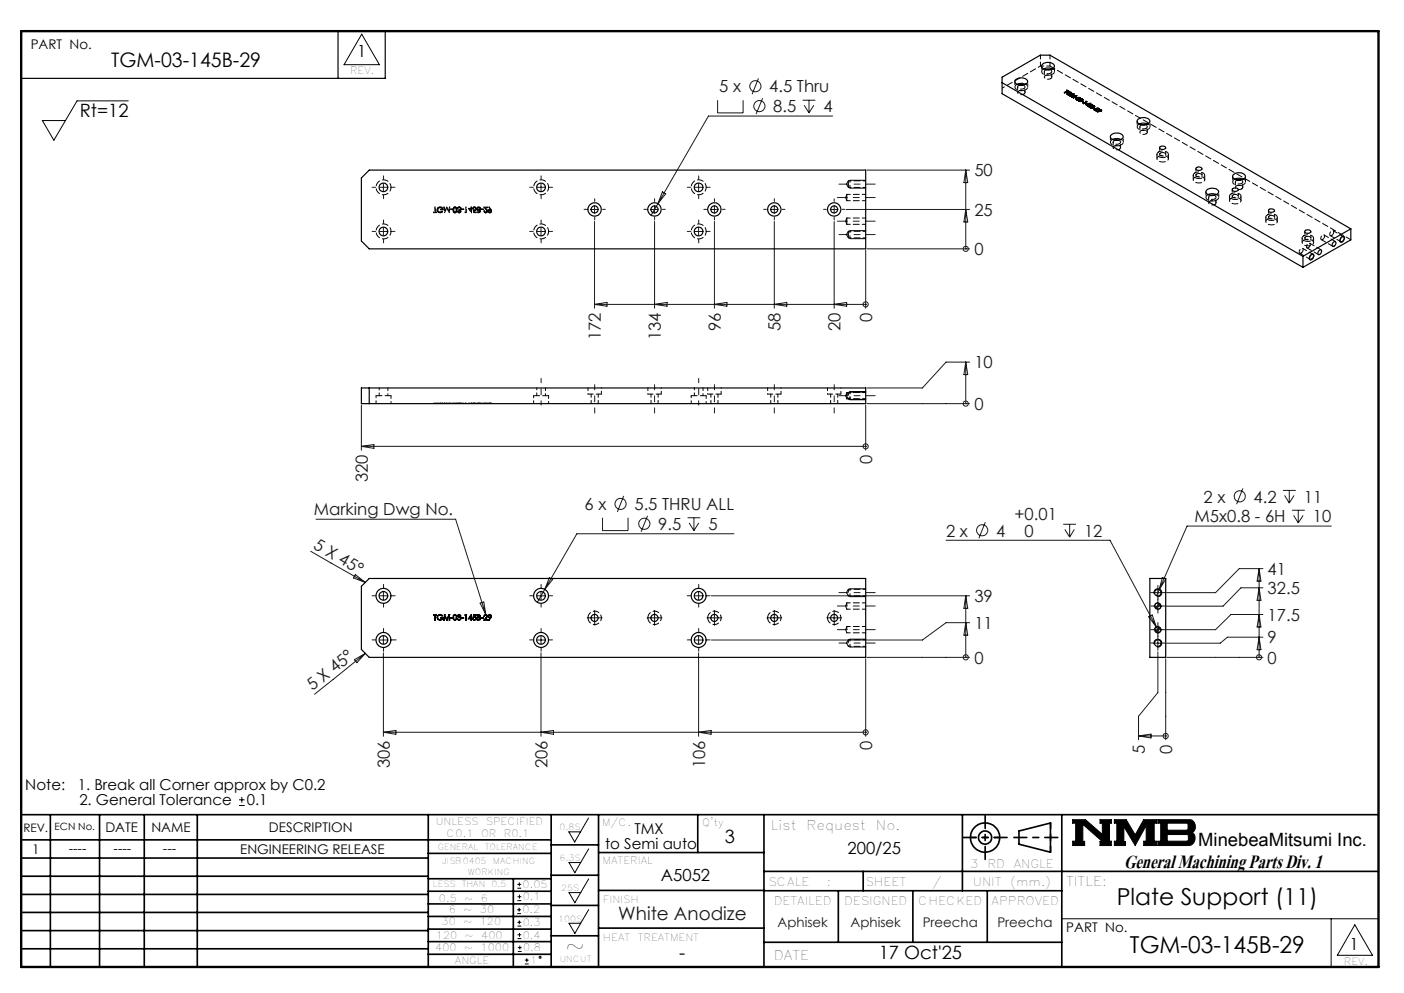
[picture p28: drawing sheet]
<svg xmlns="http://www.w3.org/2000/svg" width="297mm" height="210mm" viewBox="0 0 297 210" stroke-linecap="round" stroke-linejoin="round" font-family="sans-serif">
<defs><g id="words">
<text font-size="6.2" x="237.8" y="183.6">General Machining Parts Div. 1</text>
<g font-size="4.9">
<text x="236.2" y="191.4">Plate Support (11)</text>
<text x="119.6" y="201.8">~</text>
<text x="239" y="201.5">TGM-03-145B-29</text>
</g>
<text font-size="4.2" x="23.5" y="14.3">TGM-03-145B-29</text>
<g font-size="3.9">
<text x="16.9" y="24.6">Rt=12</text>
<text x="153.3" y="178.4">3</text>
<text x="253.5" y="178.9">MinebeaMitsumi Inc.</text>
<text x="143.7" y="202.9">-</text>
<text x="185.9" y="202.9">17 Oct'25</text>
</g>
<text font-size="3.9" fill="#191924" x="130.8" y="194.6">White Anodize</text>
<g font-size="3.5">
<text x="75.6" y="12.1">1</text>
<text x="179.3" y="180.5">200/25</text>
<text x="139.8" y="186.3">A5052</text>
<text x="285.5" y="200.9">1</text>
</g>
<g font-size="3.5" fill="#191924">
<text x="152.2" y="19.6">5 x</text>
<text x="162.7" y="19.6">4.5 Thru</text>
<text x="163.6" y="23.8">8.5</text>
<text x="174.2" y="23.8">4</text>
<text x="206.1" y="37.3">50</text>
<text x="206.1" y="45.6">25</text>
<text x="206.1" y="53.9">0</text>
<text x="152.5" y="70" transform="rotate(-90 152.5 70)">96</text>
<text x="165.1" y="70" transform="rotate(-90 165.1 70)">58</text>
<text x="177.8" y="70" transform="rotate(-90 177.8 70)">20</text>
<text x="184.5" y="68.1" transform="rotate(-90 184.5 68.1)">0</text>
<text x="127.1" y="72" transform="rotate(-90 127.1 72)">172</text>
<text x="139.8" y="72" transform="rotate(-90 139.8 72)">134</text>
<text x="206.1" y="77.9">10</text>
<text x="206.1" y="86.7">0</text>
<text x="184.5" y="98.1" transform="rotate(-90 184.5 98.1)">0</text>
<text x="77.8" y="102" transform="rotate(-90 77.8 102)">320</text>
<text x="123.6" y="107.9">6 x</text>
<text x="134.2" y="107.9">5.5 THRU ALL</text>
<text x="254.6" y="106.3">2 x</text>
<text x="265.2" y="106.3">4.2</text>
<text x="275.8" y="106.3">11</text>
<text x="66.4" y="109">Marking Dwg No.</text>
<text x="139.2" y="112.1">9.5</text>
<text x="149.9" y="112.1">5</text>
<text x="200.1" y="113.5">2 x</text>
<text x="210.7" y="113.5">4</text>
<text x="214.6" y="109.9">+0.01</text>
<text x="216.7" y="113.5">0</text>
<text x="229.3" y="113.5">12</text>
<text x="252.7" y="110.5">M5x0.8 - 6H</text>
<text x="277.7" y="110.5">10</text>
<text x="66.1" y="115.9" transform="rotate(30 66.1 115.9)">5 X 45°</text>
<text x="268.1" y="125.6">32.5</text>
<text x="268.1" y="121.6">41</text>
<text x="206.1" y="127.3">39</text>
<text x="268.1" y="131.3">17.5</text>
<text x="206.1" y="133">11</text>
<text x="268.1" y="136.1">9</text>
<text x="206.1" y="140.3">0</text>
<text x="268.1" y="140.3">0</text>
<text x="66.1" y="146.2" transform="rotate(-39 66.1 146.2)">5 X 45°</text>
<text x="184.5" y="158.6" transform="rotate(-90 184.5 158.6)">0</text>
<text x="242.2" y="159.4" transform="rotate(-90 242.2 159.4)">5</text>
<text x="247.9" y="159.4" transform="rotate(-90 247.9 159.4)">0</text>
<text x="82.5" y="162.5" transform="rotate(-90 82.5 162.5)">306</text>
<text x="115.8" y="162.5" transform="rotate(-90 115.8 162.5)">206</text>
<text x="149.1" y="162.5" transform="rotate(-90 149.1 162.5)">106</text>
</g>
<g font-size="3.2">
<text x="5.4" y="167.2">Note:</text>
<text x="16.4" y="167.2">1. Break all Corner approx by C0.2</text>
<text x="16.8" y="170.3">2. General Tolerance</text>
<text x="52.2" y="170.3">0.1</text>
<text x="128" y="179.5">to Semi auto</text>
<text x="134.2" y="176.3">TMX</text>
</g>
<g font-size="2.8">
<text x="6.5" y="10.4">PART No.</text>
<text x="22.3" y="175.9">DATE</text>
<text x="32" y="175.9">NAME</text>
<text x="56.9" y="175.9">DESCRIPTION</text>
<text x="163.1" y="175.4">List</text>
<text x="170.6" y="175.4">Request</text>
<text x="185.3" y="175.4">No.</text>
<text x="6.8" y="180.6">1</text>
<text x="14.5" y="180.3">----</text>
<text x="24" y="180.3">----</text>
<text x="34.5" y="180.3">---</text>
<text x="50.8" y="180.7">ENGINEERING RELEASE</text>
<text x="225.5" y="187.3">TITLE:</text>
<text x="225.6" y="197.2">PART No.</text>
<text x="163.7" y="203">DATE</text>
</g>
<g font-size="2.8" fill="#191924">
<text x="164.5" y="196.1">Aphisek</text>
<text x="179.9" y="196.1">Aphisek</text>
<text x="195.2" y="196.1">Preecha</text>
<text x="211" y="196.1">Preecha</text>
</g>
<g font-size="2.5">
<text x="4.9" y="175.9">REV.</text>
<text x="205.2" y="183.6">3</text>
<text x="208.9" y="183.6">RD</text>
<text x="214.4" y="183.6">ANGLE</text>
<text x="162.5" y="187.3">SCALE</text>
<text x="163.7" y="191.5">DETAILED</text>
<text x="174.9" y="187.3">:</text>
<text x="178.6" y="191.5">DESIGNED</text>
<text x="183.1" y="187.3">SHEET</text>
<text x="194.2" y="191.5">CHECKED</text>
<text x="197.2" y="187.3">/</text>
<text x="205.8" y="187.3">UNIT</text>
<text x="209.8" y="191.5">APPROVED</text>
<text x="213.7" y="187.3">(mm.)</text>
</g>
<g font-size="2.1">
<text x="74.1" y="15.7">REV.</text>
<text x="11.6" y="175.6">ECN No.</text>
<text x="92.2" y="174.5">UNLESS</text>
<text x="94.5" y="177.1">C0.1</text>
<text x="101.8" y="177.1">OR</text>
<text x="102.8" y="174.5">SPECIFIED</text>
<text x="106.6" y="177.1">R0.1</text>
<text x="127.3" y="174.7">M/C.</text>
<text x="148.6" y="174.8">Q'ty</text>
<text x="127.5" y="182.8">MATERIAL</text>
<text x="92.8" y="190.8">0.5</text>
<text x="98.2" y="190.8">~</text>
<text x="101.7" y="190.8">6</text>
<text x="110.6" y="187.8">0.05</text>
<text x="110.6" y="190.4">0.1</text>
<text x="127.6" y="190.9">FINISH</text>
<text x="93.4" y="195.7">30</text>
<text x="94.9" y="193">6</text>
<text x="98" y="195.7">~</text>
<text x="98" y="193">~</text>
<text x="101.5" y="195.7">120</text>
<text x="101.5" y="193">30</text>
<text x="110.5" y="193.2">0.2</text>
<text x="110.6" y="195.9">0.3</text>
<text x="92.1" y="201.1">400</text>
<text x="92.2" y="198.6">120</text>
<text x="96.2" y="203.9">ANGLE</text>
<text x="98.2" y="201.1">~</text>
<text x="98.3" y="198.6">~</text>
<text x="101.7" y="201.1">1000</text>
<text x="101.8" y="198.6">400</text>
<text x="110.6" y="198.5">0.4</text>
<text x="110.7" y="201.2">0.8</text>
<text x="112.1" y="203.9">1</text>
<text x="127.6" y="199">HEAT</text>
<text x="134.9" y="199">TREATMENT</text>
<text x="284.3" y="204.1">REV.</text>
</g>
<g font-size="1.8">
<text x="92.6" y="179.7">GENERAL</text>
<text x="102.5" y="179.7">TOLERANCE</text>
<text x="118.4" y="175.6">0.8S</text>
<text x="93.5" y="182.6">JISB0405</text>
<text x="99" y="185">WORKING</text>
<text x="104.3" y="182.6">MACHING</text>
<text x="118.4" y="182.1">6.3S</text>
<text x="91.6" y="187.6">LESS</text>
<text x="97.7" y="187.6">THAN</text>
<text x="104" y="187.6">0.5</text>
<text x="118.7" y="188.4">25S</text>
<text x="118.1" y="194.9">100S</text>
<text x="118.4" y="203.4">UNCUT</text>
</g>
</g></defs>
<g fill="none" stroke="#000" stroke-width=".21">
<path d="M76.5 7.2l3.8 6.5h-7.5zM27.1 21.3h-10.8l-4.9 8.4-2.4-4.2h4.9M179.8 39.8h3.3M179.8 38.1h3.3M179.8 50.5h3.3M179.8 48.8h3.3M277.3 53.9a.39 .39 0 0 1 .6-.1 .39 .39 0 0 1 0 .6l-.4 .4a.36 .36 0 0 1-.5 .1 .36 .36 0 0 1 0-.5zM283.8 50.1a.39 .39 0 0 1 .6-.1 .39 .39 0 0 1-.1 .7l-.1 .2a.44 .44 0 0 1-.6 .4 .44 .44 0 0 1-.1-.8zM179.8 84.5h3.3M179.8 82.9h3.3M179.8 136.8h3.3M179.8 135.2h3.3"/>
<path d="M179.8 126.2h3.3M179.8 124.5h3.3M244.1 136.2a.82 .82 0 0 1 .7-1 .82 .82 0 0 1 .9 .8 .82 .82 0 0 1-1 .8M244.1 125.5a.83 .83 0 0 1 .8-1 .83 .83 0 0 1 .9 .9 .83 .83 0 0 1-1.1 .7M50.6 170.3h1.2M50.6 169.1h1.2M51.2 168.5v1.2M120.3 175.9h2.5l-1.2 2.2zM124.5 173l-1.7 2.9M124.5 179.5l-1.7 2.9M226.9 173.3h2.7l3.6 3.2v-2.4h-.5v-.8h2.4v.8h-.4v3.8h.4v.9h-2.4v-.9h.5l-4.1-3.6v3.6h.3v.9h-2.5v-.9h.6v-3.8h-.6zM235.7 173.3h2.5l1.9 3.3 1.8-3.3h2.8v.8h-.5v3.8h.5v.9h-2.8v-.9h.6v-3.3l-2.4 4.2-2.4-4v3.2h.4v.8h-2.4v-.9h.6v-3.8h-.6z"/>
<path d="M244.9 173.3h6.6a1.47 1.47 0 0 1 1.3 1.2 1.47 1.47 0 0 1-.7 1.6 1.48 1.48 0 0 1 .7 1.6 1.48 1.48 0 0 1-1.4 1.1h-6.5v-.9h.6v-3.8h-.6zM246.9 174.1h4.1l.3 .2v1l-.3 .3h-4.1zM246.9 176.5h4.2l.3 .3v.8l-.4 .3h-4.1zM109.4 193.2h.8M109.4 192.4h.8M109.4 187.8h.8M109.4 187h.8M109.5 198.5h.8M109.5 197.7h.8M109.5 195.9h.8M109.5 195h.8M109.5 190.5h.8"/>
<path d="M109.5 189.6h.8M109.8 192v.8M109.9 194.7v.8M109.9 186.6v.8M109.9 189.2v.8M109.9 197.3v.8M110 200v.8M120.4 182.4h2.4l-1.2 2.2zM120.4 188.8h2.4l-1.2 2.1zM120.4 195.3h2.4l-1.2 2.1zM124.5 185.9l-1.7 2.9M124.5 192.4l-1.7 2.9"/>
<path d="M224.6 194.3h67M281.6 194.3v10.2M286.6 195.6l3.7 6.4h-7.4zM109.5 201.2h.8M109.5 200.4h.8M111 203.9h.8M111 203.1h.8M111.4 202.7v.8"/>
<circle cx="114.3" cy="202.5" r=".2"/>
</g>
<g fill="none" stroke="#000" stroke-width=".35">
<path d="M4.5 172.3h287.1M4.5 177.6h112.1M10.7 172.3v32.2M21.1 172.3v32.2M30.5 172.3v32.2M41.7 172.3v32.2M90.6 172.3v32.2M116.6 172.3v32.2M116.6 178.7h10M126.6 172.3v32.2M147.6 172.3v8M161.6 172.3v32.2"/>
<path d="M203.6 172.3v16.1M215.5 175.7l6.7-1.6v6.1l-6.7-1.7zM224.6 172.3v32.2M4.5 185.3h86.1M4.5 181.5h86.1M4.5 189.2h86.1M4.5 193h86.1M4.5 196.8h86.1M90.6 199.1h26M90.6 193.8h26M90.6 188.5h26M90.6 191.2h26"/>
<path d="M90.6 180.5h26M90.6 185.8h26M90.6 196.5h26M108.6 185.8v18.5M116.6 185.1h10M116.6 191.5h10M116.6 197.9h10M126.6 196.3h35M126.6 188.3h35M126.6 180.3h35M161.6 184.3h130M161.6 199.3h63"/>
<path d="M161.6 188.4h63M177.3 188.4v10.9M182.6 184.3v4.1M193.1 188.4v10.9M208.8 188.4v10.9M4.5 200.7h86.1M90.6 201.8h26"/>
<circle cx="208.4" cy="177.1" r="3.1"/>
<circle cx="208.4" cy="177.1" r="1.4"/>
</g>
<path d="M4.5 6.6h287.1" fill="none" stroke="#000" stroke-width=".21" stroke-dasharray="6.3 1.3 1.3 1.3" stroke-dashoffset="1.9"/>
<path d="M71.5 6.6v10M81.5 6.6v10h-77" fill="none" stroke="#000" stroke-width=".25"/>
<path d="M205.3 177.1h6.2M222.2 174v6.2" fill="none" stroke="#000" stroke-width=".35" stroke-dasharray="15.2 1.3 1.3 1.3" stroke-dashoffset="14.1"/>
<path d="M203.8 177.1h9.2M208.4 172.5v9.2M214.5 177.1h9.3" fill="none" stroke="#000" stroke-width=".35" stroke-dasharray="15.2 1.3 1.3 1.3" stroke-dashoffset="12.5"/>
<path d="M4.5 6.6h287.1v197.9h-287.1z" fill="none" stroke="#000" stroke-width=".5"/>
<path d="M226.9 173.3v.8h.6v3.8h-.6v.9h2.5v-.9h-.3v-3.6l4.1 3.6h-.5v.9h2.4v-.9h-.4v-3.8h.4v-.8h-2.4v.8h.5v2.4l-3.6-3.2zM235.7 173.3v.8h.6v3.8h-.6v.9h2.4v-.8h-.4v-3.2l2.4 4 2.4-4.2v3.3h-.6v.9h2.8v-.9h-.5v-3.8h.5v-.8h-2.8l-1.8 3.3-1.9-3.3zM246.9 176.5h4.2l.3 .2v1l-.3 .2h-4.2zM244.9 173.3v.8h.6v3.8h-.6v.9h6.9l.7-.5 .3-.9-.1-.7-.6-.6a1.48 1.48 0 0 0 .7-1.6 1.48 1.48 0 0 0-1.3-1.2zM246.9 174.1h4.1l.3 .2v1.1l-.2 .2h-4.2z" fill-rule="evenodd" fill="#000"/>
<g fill="none" stroke="#191924" stroke-width=".21">
<path d="M160.4 16.6l-1.3 3.3M80.3 39.6h1.7M81.1 38.8v1.7M113.6 39.6h1.7M114.4 38.8v1.7M146.9 39.6h1.7M147.8 38.8v1.7M151.8 21.2v2.7h5.4v-2.7M161.3 20.8l-1.4 3.3M169.8 21.2h2.7M170.1 22.3l1 1.6M171.1 21.2v2.7"/>
<path d="M172.2 22.3l-1.1 1.6M176.1 24.5h-26.2l-10.7 18.6M183.4 36h21.7M204.3 36v16.6M204.3 36l.4 2.6h-.8zM80.3 49h1.7M81.1 48.1v1.7M113.6 49h1.7M114.4 48.1v1.7M125 44.3h1.6M125.8 46.8v18.4M125.8 43.5v1.6"/>
<path d="M137.6 44.3h1.7M138.5 46.8v18.4M138.5 43.5v1.6M139.2 43.1l-1.5 2.4M140.1 40.6l.7 .4-1.6 2.1zM146.9 49h1.7M147.8 48.1v1.7M150.3 44.3h1.6M151.1 46.8v18.4M151.1 43.5v1.6M162.9 44.3h1.7M163.8 46.8v18.4"/>
<path d="M163.8 43.5v1.6M175.6 44.3h1.7M176.5 46.8v18.4M176.5 43.5v1.6M179 44.3h26.1M183.1 52.9v12.3M183.4 52.6h21.7M204.3 52.6h.1M204.3 44.3l.4 2.6h-.8zM125.8 64.4h57.3M125.8 64.4l2.6-.4v.8zM138.5 64.4l2.6-.4v.8z"/>
<path d="M151.1 64.4l2.7-.4v.8zM163.8 64.4l2.6-.4v.8zM176.5 64.4l2.6-.4v.8zM183.1 64.4h.1M204.3 76.6v8.8M204.3 76.6l.4 2.6h-.8zM205.1 76.6h-5l-5 5.4h-11.7M76.4 85.7v9.5M76.4 94.4h106.7M76.4 94.4l2.7-.4v.8zM183.1 94.4h.1M183.1 85.7v9.5"/>
<path d="M183.4 85.4h21.7M204.3 85.4h.1M65.7 116.6l11.6 6.6M66.9 109.8h29.5l6.4 20.2M127.5 109.5v2.7h5.4v-2.7M131.9 104.9l-1.3 3.4M137 109.1l-1.4 3.4M145.5 109.5h2.6M145.8 110.6l1 1.6M146.8 109.5v2.7M147.8 110.6l-1 1.6M155.3 112.9h-33.3l-6.7 11.7"/>
<path d="M200.1 114.3h34.7l9.8 18.3M208.4 110.4l-1.3 3.4M224.9 110.9h2.7M225.2 112l1.1 1.6M226.3 110.9v2.7M227.3 112l-1 1.6M262.9 103.3l-1.3 3.3M271.4 103.7h2.7M271.7 104.8l1 1.6M272.7 103.7v2.7M273.3 107.9h2.7M273.6 109l1 1.6"/>
<path d="M273.8 104.8l-1.1 1.6M274.6 107.9v2.7M275.7 109l-1.1 1.6M281.6 111.3h-30.5l-5.9 13.4M75 139.5l2.3-1.3-1.8 2zM75.2 121.5l2.1 1.7-2.5-1zM77.3 138.2l-10.8 8.6M80.3 135.4h1.7M80.3 126h1.7M81.1 138.1v17.6M81.1 125.2v1.7M81.1 134.5v1.7"/>
<path d="M101.6 127.6l.7-.3 .5 2.7zM113.6 135.4h1.7M113.6 126h1.7M114.4 138.1v17.6M114.4 125.2v1.7M114.4 134.5v1.7M115.3 124.6l-1.6 2.8M116.2 122.2l.7 .3-1.6 2.1zM125 130.7h1.6M125.8 129.8v1.7M137.6 130.7h1.7M138.5 129.8v1.7"/>
<path d="M146.9 135.4h1.7M146.9 126h1.7M147.8 138.1v17.6M147.8 125.2v1.7M147.8 134.5v1.7M150.3 130.7h1.6M150.5 126h54.6M151.1 129.8v1.7M162.9 130.7h1.7M163.8 129.8v1.7M175.6 130.7h1.7M176.5 129.8v1.7"/>
<path d="M183.1 139.3v16.4M183.4 139h21.7M204.3 139h.1M204.3 126v13M204.3 131.7l.4 2.6h-.8zM204.3 126l.4 2.6h-.8zM205.1 131.7h-5l-5 3.7h-44.6M243 130.4l.7-.3 .9 2.5zM244.1 136h1.6M244.1 133.2h1.6M244.1 128.2h1.6M244.1 125.3h1.6"/>
<path d="M244.6 132.6l.7 1.2M244.9 137.9v8.6l-4.1 5v4.9M244.9 132.5h-.1a.61 .61 0 0 0-.5 .7M244.9 127.5h-.1a.61 .61 0 0 0-.5 .7M244.9 124.5v1.7M244.9 127.3v1.7M244.9 132.4v1.6M244.9 135.2v1.6M245.2 124.7l-.5 1.3M245.6 133.2v.1a.61 .61 0 0 1-.7 .5M245.6 128.2v.1a.61 .61 0 0 1-.7 .5M245.9 122.1l.7 .3-1.4 2.3z"/>
<path d="M246.6 139.3v17.1M246.9 139h20.3M266.3 139h.1M266.3 120.3v18.7M266.3 134.8l.4 2.6h-.8zM266.3 130l.4 2.6h-.8zM266.3 124.3l.4 2.7h-.8zM266.3 120.3l.4 2.6h-.8zM267.2 134.8h-7.6l-1.5 1.2h-11.3M267.2 130h-6.8l-3.3 3.2h-10.4M267.2 124.3h-4.7l-3.8 3.9h-12M267.2 120.3h-5.1l-5 5h-10.3"/>
<path d="M81.1 154.9h102M81.1 154.9l2.6-.4v.8zM114.4 154.9l2.7-.4v.8zM147.8 154.9l2.6-.4v.8zM183.1 154.9h.1M240.8 155.6h5.8M240.8 155.6l2.7-.4v.9zM246.6 155.6h.1"/>
<circle cx="159.8" cy="18.2" r="1.18"/>
<circle cx="160.7" cy="22.4" r="1.17"/>
<circle cx="204.3" cy="52.6" r=".55"/>
<circle cx="183.1" cy="64.4" r=".54"/>
<circle cx="183.1" cy="94.4" r=".54"/>
<circle cx="204.3" cy="85.4" r=".55"/>
<circle cx="131.3" cy="106.6" r="1.19"/>
<circle cx="136.3" cy="110.8" r="1.18"/>
<circle cx="207.8" cy="112.1" r="1.18"/>
<circle cx="262.3" cy="105" r="1.17"/>
<circle cx="204.3" cy="139" r=".55"/>
<circle cx="266.3" cy="139" r=".54"/>
<circle cx="183.1" cy="154.9" r=".54"/>
<circle cx="246.6" cy="155.6" r=".54"/>
</g>
<path d="M185.1 46.8h-8M185.1 41.8h-8M177.1 133.2h8M185.1 128.2h-8" fill="none" stroke="#191924" stroke-width=".21" stroke-dasharray="15.2 1.3 1.3 1.3" stroke-dashoffset="13.1"/>
<path d="M185.1 38.9h-7.6M177.5 49.6h7.6M185.1 83.7h-7.6M177.5 136h7.6M185.1 125.3h-7.6" fill="none" stroke="#191924" stroke-width=".21" stroke-dasharray="15.2 1.3 1.3 1.3" stroke-dashoffset="13.3"/>
<path d="M114.5 80v5.7M147.8 80v5.7" fill="none" stroke="#191924" stroke-width=".21" stroke-dasharray="15.2 1.3 1.3 1.3" stroke-dashoffset="14.3"/>
<path d="M125.8 81.3v6M138.5 81.3v6M151.1 87.3v-6M163.8 87.3v-6M176.5 81.3v6" fill="none" stroke="#191924" stroke-width=".21" stroke-dasharray="15.2 1.3 1.3 1.3" stroke-dashoffset="14.1"/>
<g fill="none" stroke="#191924" stroke-width=".21" stroke-dasharray="15.2 1.3 1.3 1.3">
<path d="M79.5 39.6h-.8M81.1 37.9v-.7M82.8 39.6h.8M112.8 39.6h-.7M114.5 37.9v-.7M116.1 39.6h.8M146.1 39.6h-.7M147.8 37.9v-.7M149.5 39.6h.7M79.5 48.9h-.8M81.1 41.3v.7M81.1 47.3v-.8"/>
<path d="M81.1 50.6v.8M82.8 48.9h.8M112.8 48.9h-.7M114.5 41.3v.7M114.5 47.3v-.8M114.5 50.6v.8M116.1 48.9h.8M124.1 44.3h-.5M125.8 42.6v-.6M125.8 45.9v.6M127.5 44.3h.6M136.8 44.3h-.6"/>
<path d="M138.5 42.6v-.6M138.5 45.9v.6M140.1 44.3h.6M146.1 48.9h-.7M147.8 41.3v.7M147.8 47.3v-.8M147.8 50.6v.8M149.5 44.3h-.6M149.5 48.9h.7M151.1 42.6v-.6M151.1 45.9v.6M152.8 44.3h.6"/>
<path d="M162.1 44.3h-.5M163.8 42.6v-.6M163.8 45.9v.6M165.5 44.3h.6M174.8 44.3h-.6M176.5 42.6v-.6M176.5 45.9v.6M178.1 44.3h.6M79.5 135.3h-.8M79.5 126h-.8M81.1 133.7v-.8M81.1 137v.7"/>
<path d="M81.1 124.3v-.7M81.1 127.7v.7M82.8 135.3h1M82.8 126h.8M112.8 135.3h-.7M112.8 126h-.7M114.5 133.7v-.8M114.5 137v.7M114.5 124.3v-.7M114.5 127.7v.7M116.1 135.3h.8M116.1 126h.8"/>
<path d="M125 130.7h-.8M125.8 129.8v-.7M125.8 131.5v.7M126.6 130.7h.8M137.6 130.7h-.7M138.5 129.8v-.7M138.5 131.5v.7M139.3 130.7h.8M146.1 135.3h-.7M146.1 126h-.7M147.8 133.7v-.8M147.8 137v.7"/>
<path d="M147.8 124.3v-.7M147.8 127.7v.7M149.5 135.3h.7M149.5 126h.7M150.3 130.7h-.7M151.1 129.8v-.7M151.1 131.5v.7M152 130.7h.7M163 130.7h-.8M163.8 129.8v-.7M163.8 131.5v.7M164.6 130.7h.8"/>
<path d="M175.6 130.7h-.7M176.5 129.8v-.7M176.5 131.5v.7M177.3 130.7h.8M244.1 136h-.7M244.1 125.3h-.7M244.1 128.2h-.7M244.1 133.2h-.7M244.9 135.2v-.7M244.9 136.8v.7M244.9 124.5v-.7M244.9 126.2v.7"/>
<path d="M244.9 127.3v-.6M244.9 129v.7M244.9 132.3v-.6M244.9 134v.7M245.8 136h.7M245.8 125.3h.7M245.8 128.2h.6M245.8 133.2h.6"/>
</g>
<path d="M179.8 38.1v1.7M179.8 48.8v1.6M179.8 82.8v1.7M179.8 135.2v1.6M179.8 124.5v1.7" fill="none" stroke="#000" stroke-width=".21" stroke-dasharray="1.3 .6" stroke-dashoffset=".8"/>
<path d="M244.3 133.2l.3 .6h.3v-.6zM244.9 132.5v.7h.7l-.2-.5zM244.3 128.2a.6 .6 0 0 0 .6 .6v-.6zM244.9 127.5v.7h.7a.66 .66 0 0 0-.7-.7z" fill="#191924"/>
<g fill="none" stroke="#000" stroke-width=".25">
<path d="M212 17.5l63.6 36.7M214.8 16.9a1.72 1.72 0 0 1 2.6 .3 1.42 1.42 0 0 1-2 .7l-.6-.3-.1-.4zM215.1 17.8a2.02 2.02 0 0 1 1.8 0M215.7 18h.7M220.6 13.5a1.77 1.77 0 0 1 2.5 .4 1.54 1.54 0 0 1-2.3 .7l-.5-.5 .1-.3zM220.8 14.6a2.47 2.47 0 0 1 1.8 0M221.3 14.7h.7M225.6 19.7l.4 .4 .5-.1-.3-.2M225.7 19.1h.1M225.7 19.1l.4 .2M225.7 19.1l.1 .1M225.7 19.7v.1"/>
<path d="M225.8 19.8l.1 .2M225.8 19.2l-.6 .4M225.8 19.5l-.2 .2M225.8 19.5h.8M225.8 19.6l-.2 .1M225.8 19.6l.4-.1 .4 .1M225.8 19.5v.1M225.9 20h.5M225.9 20l.3 .1M225.9 20h.1M226.1 19.3h-.3l-.6 .3M226.2 19.8l.2 .2"/>
<path d="M226.2 19.9h.1M226.2 19.8v.1M226.4 20l-.1 .1M226.6 19.5l.1 .3M226.6 19.6l.1 .2M226.6 19.5v.1M226.7 19.8a.47 .47 0 0 0-.5-.3 .47 .47 0 0 0-.4 .4l.1 .1M227.1 20l-.8 .3M227.1 19.9h.1M227.1 19.9l-.3 .5M227.1 19.9l-.8 .3 .6-.2M78.1 36h105v16.6h-105l-1.7-1.6v-13.4z"/>
<path d="M226.7 20.5h.1M226.9 20l-.2 .5M226.9 20v.1M227.4 20.6l.4 .1zM227.4 20.6h.1M227.5 20.3l-.8 .2M227.5 20.3l-.5 .4M227.5 20.6l.2 .1M227.5 20.6h.1M227.6 20.3l-.8 .1M227.7 20.2h.1M227.7 20.2l-.7 .5"/>
<path d="M227.7 20.2l-.9 .2M227.7 20.9v.1M227.8 21v.1M227.8 21.1h.3M227.8 21.1h.1M227.9 20.7l-.3 .2a.36 .36 0 0 0 .3 .3 .36 .36 0 0 0 .4-.2M227.9 20.8l-.3 .2M227.9 20.7v.1M228.1 21.1h.1M228.2 21.3h.1M228.2 21.1v.2M228.2 21.1v.1a.34 .34 0 0 0 .3 .3 .34 .34 0 0 0 .3-.2"/>
<path d="M228.2 21.2l-.1 .1M228.2 21.3l.1 .1M228.2 21.1v.1M228.2 21.2h.1M228.3 21l-.2 .1M228.3 21l.1-.3a.48 .48 0 0 0-.7 .3l.1 .1M228.3 21h.1M228.3 21.3l.4 .1M228.3 21.4h.4M228.3 21.3v.1M228.5 20.7v.1l-.2 .2M228.5 20.7h-.6"/>
<path d="M228.5 20.7l-.6 .1M228.5 20.7v.1M228.5 20.8l-.2 .2M228.5 20.7h.1M228.7 21.1l.3 .1M228.7 21.1v.3M228.7 21h.3M228.7 21h.2l.1 .2M228.7 21.2h.3M228.7 21.2h-.1M228.7 21.1v.1M228.7 21.4h.1"/>
<path d="M228.7 21.3v.1M228.7 21.3h.1M228.8 21.2v.1M228.8 21.4l.4 .1M228.8 21.4h.1M228.9 21.4l.3 .1M228.9 21.4h-.1M228.9 21.4l.2 .1M228.9 21.4h.1M229 21.2h.1M229 21l.1 .2h-.3M229 21l.1 .1"/>
<path d="M229 21h.1M229 21.1v.1M229.7 21.5h.2M229.8 21.5l-.7 .4 .8-.4M229.8 21.4l.1 .1M229.8 21.4h-.1l.1 .1M229.8 21.4v.1M229.8 21.5l-.6 .4M229.8 22l.2 .1M229.8 22l.2 .2M229.9 22.1l-.1 .2 .4-.1-.1-.1M229.9 22.1l-.1 .2"/>
<path d="M230 22.1v.1M230.1 22.2h.1M230.1 22.1v.1M230.2 22.3l.1 .2M230.2 22.3l-.1 .1M230.2 22.3h.1M230.2 22.3l.1 .1M230.2 22.4l.1 .1M230.3 22.5h.3M230.3 22.5h.1M230.3 21.9l-.3 .3M230.3 21.9l-.3 .2"/>
<path d="M230.3 21.9l-.5 .1M230.5 21.9l-.8 .1M230.6 21.9h.1M230.6 21.9l-.5 .2M230.6 21.9l-1 .1 .3 .1M230.6 22.3v.2M230.6 22.2l.1 .1M230.6 22.3h.1M230.6 22.2v.1M230.6 22.5h.1M230.7 22.3h.1a.3 .3 0 0 1-.3 .3 .3 .3 0 0 1-.3-.3M230.7 22.3l.1 .1"/>
<path d="M230.7 22.4l-.1 .1M230.7 22.3h.1M230.8 22.7v.1M230.8 22.8l.4 .1M230.8 22.8h.4M230.8 22.8h.1M230.9 22.1l-.5 .1 .2 .1M230.9 22.1l.2 .1h-.5M230.9 22.1h.1M230.9 22.1l-.4 .2M230.9 22.1l.2 .2M231 22.6l.2 .2"/>
<path d="M231 22.6l-.2 .1M231.1 22.6h.1M231.1 22.5v.1M231.1 22.6h.3M231.2 22.8v.1M231.2 22.7v.2M231.3 22.7v.1M231.3 22.7h.1M231.3 22.3l-.7 .4a.41 .41 0 0 0 .7 0M231.3 22.4l.1 .2M231.3 22.3l.2 .1M231.3 22.4l.2 .1"/>
<path d="M231.3 22.4l-.7 .3M231.3 22.4l-.2 .1M231.3 22.3v.1M231.4 22.9h.1M231.4 22.9l.3 .1-.3-.1M231.4 22.9l.2 .1M231.4 22.6h.1M231.5 22.4l.1 .2-.3 .1M231.5 22.5l.1 .1M231.5 22.4v.1M231.5 22.5l-.1 .1M232 23h.4"/>
<path d="M232 23.2h.1M232 23h.3v.1M232 23.2h-.6l.6 .3M232.3 23.1l-.3 .1M232.3 23.2h-.3M232.3 23.1v.1M232.4 22.9l.1 .2-.5 .1M232.4 22.9l-.4 .1M232.4 23l.1 .1M232.4 23.1l-.1 .1M232.4 22.9v.1M232.5 23.2h.4"/>
<path d="M232.5 23.2l-.1 .2 .2 .1M232.5 23.3l-.1 .1M232.5 23.3h.4M232.5 23.2v.1M232.5 23.3l.2 .2h.2M232.6 23.5h.3M232.6 23.5v-.3l.3 .1v.2M232.6 23.5l-.5 .1M232.6 23.6h-.5M232.6 23.5v.1M232.9 23.5h.1M232.9 23.2v.3l-.8 .1"/>
<path d="M232.9 23.3l.1 .1M232.9 23.4v.1M232.9 23.2v.1M235 28.6a1.72 1.72 0 0 1 2.6 .2 1.47 1.47 0 0 1-2.3 .7l-.4-.4zM235.3 29.5a2.37 2.37 0 0 1 1.8 0M235.9 29.7h.7M240.7 25.3a1.72 1.72 0 0 1 2.5 .3 1.42 1.42 0 0 1-2 .7l-.6-.5zM241 26.2a2.09 2.09 0 0 1 1.8 0M241.5 26.4h.8M245.4 31.1a.74 .74 0 0 1 1.2 .3 .65 .65 0 0 1-.7 .3 .65 .65 0 0 1-.5-.6zM253.2 35.4a.66 .66 0 0 1 1 .4 .75 .75 0 0 1-1.2-.2zM260.7 40a.81 .81 0 0 1 1.2 .1 .7 .7 0 0 1-.6 .4 .7 .7 0 0 1-.6-.4z"/>
<path d="M260.9 37a1.72 1.72 0 0 1 2.6 .2 1.47 1.47 0 0 1-2.3 .7l-.4-.4zM261.2 37.9a2.38 2.38 0 0 1 1.8 0M261.8 38.1h.6M255.4 40.1a1.77 1.77 0 0 1 2.4 .4 1.62 1.62 0 0 1-2.6 .4l-.1-.5zM255.5 41.2a2.09 2.09 0 0 1 1.9 0M256.1 41.3h.7M268.5 44.3a.68 .68 0 0 1 1.1 .4 .8 .8 0 0 1-1.3-.2zM275.6 54.2v2.3M276 48.8a.7 .7 0 0 1 1.2 .3 .72 .72 0 0 1-1.2-.2zM277.2 54l.4-.2a.6 .6 0 0 1 .2 .7 .6 .6 0 0 1-.7 .3l-.1-.3zM279 53l.3-.2a.54 .54 0 0 1 .3 .6 .54 .54 0 0 1-.6 .5l-.2-.3zM282 51.3l.3-.2a.54 .54 0 0 1 .2 .7 .54 .54 0 0 1-.7 .2v-.4z"/>
<path d="M283.7 50.3l.4-.2a.61 .61 0 0 1 .1 .7 .61 .61 0 0 1-.6 .3l-.1-.3zM285.7 48.4l-63.6-36.7h-2l-8.1 4.6v3.5l63.6 36.7M285.7 48.4l-10.1 5.8M285.7 48.4v2.3l-10.1 5.8M76.4 82h106.7v3.4h-106.7zM78.1 82v3.4M78.1 122.3h105v16.7h-105l-1.7-1.7v-13.3zM91.7 130h.6l-.2 .1v1.1l-.1-1.1zM92.7 130.1a.69 .69 0 0 1 .9 .1l-.1 .1a.52 .52 0 0 0-.8-.1 .52 .52 0 0 0 .1 .8 .52 .52 0 0 0 .8-.3l-.4-.1h.5a.62 .62 0 0 1-.9 .5 .62 .62 0 0 1-.1-1zM94 130h.1M94 130l-.1 1.2 .2-.9 .4 .9M94 130l.5 .9 .5-.9"/>
<path d="M94.5 131.2h.1M95 130h.1M95 130l.1 1.2-.2-.9-.4 .9M95.3 130.6h.4v.2h-.4zM95.9 130.2a.39 .39 0 0 1 .4-.2 .39 .39 0 0 1 .3 .4 .46 .46 0 0 1 0 .6 .46 .46 0 0 1-.7 0zM96.1 130.1h.1a.57 .57 0 0 1 0 .9l-.2-.1zM96.9 130a.36 .36 0 0 1 .5 .1 .36 .36 0 0 1 0 .5 .38 .38 0 0 1-.1 .6 .38 .38 0 0 1-.6-.4 .31 .31 0 0 0 .4 .3 .31 .31 0 0 0 .2-.5l-.3-.2 .4-.1a.32 .32 0 0 0-.3-.2 .32 .32 0 0 0-.3 .1zM97.6 130.6h.5v.2h-.5zM98.4 130h.2v1.2zM99.6 130.2v.6h-.3zM99.7 130v.8l.2 .1h-.2l-.1 .3v-.3h-.5zM100.2 130h.5l-.4 .1-.1 .3a.39 .39 0 0 1 .5 .3 .39 .39 0 0 1-.3 .5 .39 .39 0 0 1-.4-.4 .32 .32 0 0 0 .4 .3 .32 .32 0 0 0 .2-.5 .32 .32 0 0 0-.5 0z"/>
<path d="M101 130l.5 .1 .1 .2-.2 .2a.33 .33 0 0 1 .2 .4 .33 .33 0 0 1-.3 .3h-.3zM101.1 130.6a.29 .29 0 0 1 .3 0 .29 .29 0 0 1 .1 .3l-.4 .1zM101.1 130.1h.3l.1 .2-.4 .2zM101.8 130.6h.4v.2h-.4zM102.5 130a.36 .36 0 0 1 .5 .1 .36 .36 0 0 1 0 .5l-.4 .4h.5v.2h-.8l.6-.7a.25 .25 0 0 0-.1-.4 .25 .25 0 0 0-.3 .2h-.1zM103.4 130a.39 .39 0 0 1 .5 .1 .39 .39 0 0 1-.1 .6l-.3 .5 .2-.5a.38 .38 0 0 1-.4-.2 .38 .38 0 0 1 .1-.5zM243.2 122.3h3.4v16.7h-3.4z"/>
<circle cx="81.1" cy="39.6" r=".91"/>
<circle cx="114.4" cy="39.6" r=".92"/>
<circle cx="147.8" cy="39.6" r=".92"/>
<circle cx="81.1" cy="49" r=".92"/>
<circle cx="114.4" cy="49" r=".92"/>
<circle cx="125.8" cy="44.3" r=".75"/>
<circle cx="125.8" cy="44.3" r="1.43"/>
<circle cx="138.4" cy="44.3" r=".75"/>
<circle cx="138.4" cy="44.3" r="1.43"/>
<circle cx="147.8" cy="49" r=".92"/>
<circle cx="151.1" cy="44.3" r=".75"/>
<circle cx="151.1" cy="44.3" r="1.43"/>
<circle cx="163.8" cy="44.3" r=".75"/>
<circle cx="163.8" cy="44.3" r="1.42"/>
<circle cx="176.4" cy="44.3" r=".75"/>
<circle cx="176.5" cy="44.3" r="1.42"/>
<circle cx="81.1" cy="135.3" r="1.58"/>
<circle cx="81.1" cy="126" r="1.58"/>
<circle cx="81.1" cy="135.3" r=".91"/>
<circle cx="81.1" cy="126" r=".91"/>
<circle cx="103.6" cy="130.3" r=".25"/>
<circle cx="114.4" cy="126" r=".92"/>
<circle cx="114.4" cy="135.3" r=".92"/>
<circle cx="114.4" cy="135.3" r="1.58"/>
<circle cx="114.4" cy="126" r="1.58"/>
<circle cx="125.8" cy="130.7" r=".75"/>
<circle cx="138.4" cy="130.7" r=".75"/>
<circle cx="147.8" cy="126" r=".92"/>
<circle cx="147.8" cy="135.3" r=".92"/>
<circle cx="147.8" cy="135.3" r="1.58"/>
<circle cx="147.8" cy="126" r="1.58"/>
<circle cx="151.1" cy="130.7" r=".75"/>
<circle cx="163.8" cy="130.7" r=".75"/>
<circle cx="176.4" cy="130.7" r=".75"/>
<circle cx="244.9" cy="133.2" r=".68"/>
<circle cx="244.9" cy="128.2" r=".68"/>
<circle cx="244.9" cy="125.4" r=".71"/>
<circle cx="244.9" cy="136" r=".71"/>
</g>
<g fill="none" stroke="#000" stroke-width=".21" stroke-dasharray="1.3 .6" stroke-dashoffset=".7">
<path d="M217 19a.59 .59 0 0 0 .4-.6 .59 .59 0 0 0-.4-.6M220.1 14l-8.1 4.6M222.7 15.7a.59 .59 0 0 0 .4-.6 .59 .59 0 0 0-.5-.5M179.5 39.6h3.6M183.1 38.2h-3.6M237.2 30.6a.59 .59 0 0 0 .4-.6 .59 .59 0 0 0-.4-.5M242.9 27.4a.59 .59 0 0 0 .4-.6 .59 .59 0 0 0-.5-.6M245.3 31.2v1.4M246.6 32.6v-1.4M253 35.7v1.4M254.3 37.1v-1.4M263.1 39a.59 .59 0 0 0 .4-.6 .59 .59 0 0 0-.5-.5"/>
<path d="M179.5 50.3h3.6M183.1 48.9h-3.6M257.4 42.3a.59 .59 0 0 0 .4-.6 .59 .59 0 0 0-.4-.6M260.7 40.1v1.4M261.9 41.5v-1.4M268.3 44.5v1.4M269.6 45.9v-1.4M276 49v1.4M277.3 50.4v-1.4M124.4 82v1.3M127.2 83.3v-1.3M137.1 82v1.3"/>
<path d="M139.9 83.3v-1.3M149.7 82v1.3M152.6 83.3v-1.3M162.4 82v1.3M165.2 83.3v-1.3M175.1 82v1.3M177.9 83.3v-1.3M179.1 83v1.3M179.5 83v1.4M179.5 84.4h3.6M183.1 83h-3.6M179.1 132.5v1.3"/>
<path d="M179.1 127.5v1.3M179.5 135.3v1.4M179.5 124.6v1.4M179.5 136.7h3.6M179.5 126h3.6M183.1 135.3h-3.6M183.1 124.6h-3.6"/>
</g>
<g fill="none" stroke="#000" stroke-width=".21" stroke-dasharray="1.3 .6">
<path d="M225.2 19.6h.1M225.7 19.2v-.1M225.7 19.7v.1M225.8 19.2h-.1M225.9 19.3v-.1M225.9 19.6l-.1 .2M225.9 19.6h.1M226 19.4l-.1-.1M226 19.4v-.1M226.1 19.3h.1M226.1 19.3l-.1 .1M226.2 19.9h.1"/>
<path d="M226.2 19.9v-.1M226.5 19.6h-.6M226.5 19.6h.1M226.5 20h.1M226.6 19.8l-.1-.2M226.6 19.8h.1M226.7 19.8h.1M226.8 19.8h-.2M226.8 19.8h.1M227.1 19.9h.1M227.1 19.9l-.3 .5M225.8 20l-.1-.2"/>
<path d="M225.8 20h.1M226.3 20.3h.1M226.3 20.3v-.1M226.4 20.3h-.1M226.4 20.3h.1M226.4 20l-.2-.1M226.6 20h.1M226.7 20.5h.1M226.7 20.5v-.1M227 20.1l-.6 .2M227 20.7h.1M227 20.7v-.1"/>
<path d="M227.1 20.7h.1M227.1 20.7h-.1M227.4 20.6h.1M227.6 20.9v.1M227.6 20.3h.1M227.7 20.8v-.1M227.7 20.8l-.3-.2M227.7 20.3h.1M227.7 20.3v-.1M227.7 20.7l.1 .1M227.7 21.1v-.1M227.7 21.1h.1"/>
<path d="M227.8 20.8h-.1M227.8 20.8v-.1M227.9 20.8l-.1 .2M227.9 20.8v-.1M228.2 21.2v.1M228.3 21.3h.1M228.3 21.4l-.1-.1M228.3 21.4h.1M228.3 21.2h.1M228.3 21.2v.1M228.3 21h.1M228.4 20.7l-.5 .1"/>
<path d="M228.4 20.7h.1M228.5 20.8l-.1-.1M228.6 20.8l-.3 .2M228.6 20.8v-.1M228.6 21.2h.1M228.6 21.2v-.1M228.6 21h.1M228.6 21v-.1M228.7 21h-.1M228.7 21h.1M228.7 21.3l-.1-.1M228.7 21.4h-.4"/>
<path d="M228.7 21.4h.1M228.8 21.3l-.1 .1M228.8 21.3h.1M228.8 21.5l.1-.1M228.8 21.5v-.1M228.9 21h-.2M228.9 21h.1M229 21.1v-.1M229 21.2l-.2 .1M229 21.2h.1M229.1 21.6h.1M229.1 21.6l-.3-.1"/>
<path d="M229.1 21.1l-.1 .1M229.1 21.1h.1M229.1 21.5l.1 .1M229.1 21.9h.1M229.2 21.6h-.1M229.2 21.6v-.1M229.2 21.9h.1M229.2 21.9h-.1M229.6 22h.1M229.7 21.5h.1M229.7 21.5v-.1M229.8 21.5h-.1"/>
<path d="M229.8 22.3h.1M229.8 22.3v-.1M229.9 22.3h-.1M229.9 22.3h.1M229.9 21.5h.1M230 22.2l-.4-.2M230 22.2l-.1 .1M230 22.2h.1M230.1 22.3l-.1-.1M230.1 22.3v-.1M230.1 22.4h.1M230.1 22.2h.1"/>
<path d="M230.2 22.2l-.1 .1M230.2 22.2h.1M230.2 22.5l-.1-.1M230.2 22.5h.1M230.3 22.3l-.1 .1M230.3 22.3h.1M230.4 22h-.6M230.5 22.2h.1M230.5 21.9h.1M230.6 21.9h.1M230.6 21.9l-.5 .3M230.6 22.8l.1-.1"/>
<path d="M230.6 22.8v-.1M230.6 22.3l-.1-.1M230.6 22.3h.1M230.7 22.4l-.1-.1M230.7 22.5h-.5M230.7 22.5h.1M230.8 22.9l-.2-.1M230.8 22.9v-.1M230.8 22.4l-.1 .1M230.8 22.4h.1M230.9 22.2h-.3M230.9 22.2v-.1"/>
<path d="M231 22.6l-.2 .2M231 22.6h.1M231.1 22.6h-.1M231.1 22.6h.1M231.1 22.3l-.2-.1M231.1 22.3v-.1M231.1 22.2l.1 .1M231.2 22.3h-.1M231.2 22.3v-.1M231.2 22.7l-.1-.1M231.2 22.7h.1M231.2 22.8v-.1"/>
<path d="M231.2 22.9h-.4M231.2 22.9v-.1M231.3 22.8l-.1 .1M231.3 22.8v-.1M231.3 22.4l-.2 .2M231.3 22.4h.1M231.4 22.9h.1M231.4 22.5l-.1-.1M231.4 22.5v-.1M231.4 23.2h.1M231.5 22.5h-.1M231.5 22.7h-.2"/>
<path d="M231.5 22.7v-.1M231.6 22.5l-.1 .2M231.6 22.6v-.1M231.6 23.1v-.1M231.6 23.1l-.2-.2M231.7 23h.1M231.7 23l-.1 .1M231.9 23.5h.1M231.9 23.5l-.5-.3M232 23.4v.1M232 23v-.1M232 23.5h-.1"/>
<path d="M232 23.5v-.1M232 23h.1M232 23.3h-.3M232 23.3v-.1M232.1 23.6h.1M232.4 23h-.4M232.4 23h.1M232.4 23.1v-.1M232.4 23.3v.1M232.4 23.2l-.4 .1M232.4 23.2h.1M232.5 23.5l-.1-.1"/>
<path d="M232.5 23.5h.1M232.5 23.1l-.1 .1M232.5 23.1v-.1M232.6 23.3l-.1 .1M232.6 23.3v-.1M232.6 23.5h-.1M232.7 23.6h-.6M232.7 23.6v-.1M232.9 23.3h-.3M232.9 23.3h.1M232.9 23.4v-.1M233 23.5l-.3 .1"/>
<path d="M233 23.5h.1M233 23.4v.1M233 23.4v-.1M245.5 32.4a.65 .65 0 0 1 1.1 .3 .76 .76 0 0 1-1.3-.1l.2-.2M253.2 36.8a.65 .65 0 0 1 1 .4 .76 .76 0 0 1-1.2-.2l.2-.2M91.7 44.8v.2M91.7 45h.7M92 44.8h-.3M92.1 43.8h-.1M92.4 44.8h-.3M92.4 45v-.2M92.6 44l-.1 .4"/>
<path d="M93.1 45l.5-.2M93.1 43.8l-.5 .2M93.2 44.3v.1M93.2 44.4h.5M93.5 44.7l-.4 .2M93.6 44.3h-.4M93.6 44.8l-.1-.1M94 43.8h-.1M94 45h.1M94.5 43.8h.1M95 45h.1M95.2 43.8h-.1"/>
<path d="M95.3 44.2v.1M95.3 44.3h.5M95.8 44.3v-.1M95.8 44.2h-.5M96.2 43.9l.3 .2M96.5 44.1v.3M96.7 44.1h.2M96.8 44.7l.3 .3M96.9 44.1v-.1M96.9 44.7h-.1M96.9 44l.2-.1M97.1 44.4v.1"/>
<path d="M97.1 44.5l.3 .2M97.1 43.8l-.4 .3M97.1 43.9l.3 .2M97.1 45l.4-.3M97.1 44.9l-.2-.2M97.3 44.5l.2-.1M97.4 44.7l-.3 .2M97.4 44.1l-.3 .3M97.5 44.4v-.3M97.5 44.7l-.2-.2M97.5 44.1l-.1-.2-.3-.1M97.6 44.2v.1"/>
<path d="M97.6 44.3h.5M98.1 44.2h-.5M98.1 44.3v-.1M98.4 44.8v.2M98.4 45h.2M98.5 44.8h-.1M98.6 43.8h-.1M99.3 44.2h.3M99.6 43.8v.3M99.6 44.1h-.5M99.6 44.2v.5M99.6 44.7l-.3-.5"/>
<path d="M99.7 45h.1M99.7 43.8h-.1M99.7 44.1v-.3M99.7 44.2h.2M99.9 44.1h-.2M99.9 44.2v-.1M100 44.1h.1M100.1 44.1l.3-.2M100.1 44.4l.1 .6M100.2 45h.5M100.3 44.5l.1 .1M100.3 44.8v-.3"/>
<path d="M100.4 43.8l-.4 .3M100.4 43.9l.3 .3M100.4 44.4h-.3M100.4 44.6l.3-.2 .1-.2M100.7 44.2l-.3 .2M100.7 44.8h-.4M100.7 45v-.2M101 45h.2M101.1 43.9h.1M101.1 44.4v-.5M101.1 44.5h.1M101.1 44.8v-.3"/>
<path d="M101.2 44.4h-.1M101.2 44.5l.3 .2M101.2 45l.3-.1 .1-.2M101.2 44.8h-.1M101.2 43.9l.4 .2M101.3 43.8h-.3M101.4 44.3l-.2 .1M101.4 44.4l.3-.3M101.5 44.7l-.3 .1M101.6 44.1l-.2 .2M101.6 44.7l-.2-.3M101.7 44.1l-.2-.2-.2-.1"/>
<path d="M101.8 44.2v.1M101.8 44.3h.5M102.3 44.3v-.1M102.3 44.2h-.5M102.4 44.6l.1 .3 .3 .1M102.5 44.6h-.1M102.6 43.9h.5M102.8 44.9l-.3-.3M102.8 45l.3-.3M102.8 44.3l.2 .3M102.9 44.2l-.3-.3M103 44.6l-.2 .3"/>
<path d="M103.1 44.7l-.2-.5M103.1 43.9v-.1M103.3 44.6l.1 .3 .2 .1M103.4 44.6l.2-.2M103.4 43.8l.3 .5M103.5 43.8h-.1M103.6 44.3l-.3 .3M103.6 44.9l-.2-.3M103.6 45l.4-.4M103.6 44.4l.3 .2M103.7 44.3h-.1M103.9 44.6l-.3 .3"/>
<path d="M104 44.6l-.1-.3M260.9 41.2a.65 .65 0 0 1 1 .4 .76 .76 0 0 1-1.2-.2l.2-.2M268.5 45.7a.65 .65 0 0 1 1.1 .3 .76 .76 0 0 1-1.3-.1l.2-.2M276.2 50.1a.65 .65 0 0 1 1.1 .4 .76 .76 0 0 1-1.3-.2l.2-.2M82.7 83.7h-3.1M91.7 85.3h.1M91.7 85.3h.7M92 85.3h.1M92.1 85.3h.1M92.4 85.3h.1M92.5 85.3h.6M92.5 85.3h.1"/>
<path d="M92.6 85.3h.1M93.1 85.3h.1M93.1 85.3h.5M93.2 85.3h.1M93.5 85.3h.1M93.6 85.3h.1M93.7 85.3h.1M93.9 85.3h.1M94 85.3h.1M94 85.3h.5M94.1 85.3h.1M94.5 85.3h.1"/>
<path d="M94.5 85.3h.5M95 85.3h.1M95 85.3h.2M95.1 85.3h.1M95.2 85.3h.1M95.3 85.3h.1M95.3 85.3h.5M95.8 85.3h.1M95.9 85.3h.3M95.9 85.3h.1M96 85.3h.1M96.2 85.3h.4"/>
<path d="M96.2 85.3h.1M96.5 85.3h.1M96.6 85.3h.1M96.7 85.3h.2M96.7 85.3h.1M96.8 85.3h.3M96.8 85.3h.1M96.9 85.3h.1M97.1 85.3h.1M97.1 85.3h.4M97.3 85.3h.1M97.4 85.3h.1"/>
<path d="M97.5 85.3h.1M97.6 85.3h.5M97.6 85.3h.1M98.1 85.3h.1M98.4 85.3h.1M98.4 85.3h.2M98.5 85.3h.1M98.6 85.3h.1M99.1 85.3h.1M99.3 85.3h.1M99.6 85.3h.1M99.7 85.3h.1"/>
<path d="M99.7 85.3h.2M99.9 85.3h.1M100 85.3h.1M100.1 85.3h.1M100.2 85.3h.1M100.2 85.3h.5M100.3 85.3h.1M100.4 85.3h.1M100.7 85.3h.1M100.8 85.3h.1M101 85.3h.2M101 85.3h.1"/>
<path d="M101.1 85.3h.1M101.2 85.3h.1M101.2 85.3h.4M101.3 85.3h.1M101.4 85.3h.1M101.4 85.3h.3M101.5 85.3h.1M101.6 85.3h.1M101.7 85.3h.1M101.8 85.3h.5M101.8 85.3h.1M102.3 85.3h.1"/>
<path d="M102.4 85.3h.4M102.4 85.3h.1M102.5 85.3h.1M102.6 85.3h.1M102.8 85.3h.1M102.8 85.3h.3M102.9 85.3h.1M103 85.3h.1M103.1 85.3h.1M103.3 85.3h.3M103.3 85.3h.1M103.4 85.3h.1"/>
<path d="M103.5 85.3h.1M103.6 85.3h.1M103.6 85.3h.4M103.7 85.3h.1M103.9 85.3h.1M104 85.3h.1M116.1 83.7h-3.2M149.4 83.7h-3.2M124.4 130.7a1.42 1.42 0 0 1 2-1.3 1.42 1.42 0 0 1 .3 2.4 1.42 1.42 0 0 1-2.3-.8v-.3M137.1 130.7a1.42 1.42 0 0 1 2-1.3 1.42 1.42 0 0 1 .3 2.4 1.42 1.42 0 0 1-2.3-.8v-.3M149.7 130.7a1.42 1.42 0 0 1 2-1.3 1.42 1.42 0 0 1 .3 2.4 1.42 1.42 0 0 1-2.2-.8l-.1-.3M162.4 130.7a1.42 1.42 0 0 1 2-1.3 1.42 1.42 0 0 1 .3 2.4 1.42 1.42 0 0 1-2.3-.8v-.3"/>
<path d="M175.1 130.7a1.42 1.42 0 0 1 2-1.3 1.42 1.42 0 0 1 .3 2.4 1.42 1.42 0 0 1-2.3-.8v-.3"/>
</g>
<g fill="none" stroke="#000" stroke-width=".21" stroke-dasharray="1.3 .6" stroke-dashoffset=".4">
<path d="M220.1 14v-2.4M222.1 14v-2.4M225.9 19.3l-.7 .3M82.7 39.6a1.58 1.58 0 0 1-2.3 1.4 1.58 1.58 0 0 1-.2-2.6 1.58 1.58 0 0 1 2.5 .9v.3M116.1 39.6a1.58 1.58 0 0 1-2.3 1.4 1.58 1.58 0 0 1-.3-2.6 1.58 1.58 0 0 1 2.5 .9l.1 .3M149.4 39.6a1.58 1.58 0 0 1-2.3 1.4 1.58 1.58 0 0 1-.3-2.6 1.58 1.58 0 0 1 2.5 .9l.1 .3M179 38.9l.5 .7M179.5 38.2l-.5 .7M226.6 20h-.8M227.5 20.4l-.8 .1M227.7 20.3l-.6 .4M229.9 21.5l-.7 .4"/>
<path d="M245.1 32.1a1.47 1.47 0 0 1 2.1 .5 1.36 1.36 0 0 1-2.5 0l.4-.5M245.1 33.1a1.47 1.47 0 0 1 2.1 .4 1.36 1.36 0 0 1-2.5 0l.4-.4M252.8 36.6a1.47 1.47 0 0 1 2 .4 1.36 1.36 0 0 1-2.4 0l.4-.4M252.8 37.5a1.47 1.47 0 0 1 2 .5 1.36 1.36 0 0 1-2.4-.1l.4-.4M82.7 48.9a1.58 1.58 0 0 1-2.3 1.5 1.58 1.58 0 0 1-.2-2.7 1.58 1.58 0 0 1 2.5 .9v.3M92.6 44.4l.2-.4 .3-.1M93.1 44.9l-.4-.2-.1-.3M94.1 44.6l-.1-.8M95.1 43.8l-.1 .8M95.9 44.4l.1 .5 .2 .1M96.2 43.8l-.3 .2v.4M96.2 45l.4-.2v-.4"/>
<path d="M96.6 44.4v-.4l-.4-.2M99.7 45v-.8M103.1 43.8h-.8M116.1 48.9a1.58 1.58 0 0 1-2.3 1.5 1.58 1.58 0 0 1-.3-2.7 1.58 1.58 0 0 1 2.5 .9l.1 .3M149.4 48.9a1.58 1.58 0 0 1-2.3 1.5 1.58 1.58 0 0 1-.3-2.7 1.58 1.58 0 0 1 2.5 .9l.1 .3M178.9 41.8l.2 .6M178.9 46.8l.2 .6M179 49.6l.5 .7M179.1 41.1l-.2 .7M179.1 46.1l-.2 .7M179.5 48.9l-.5 .7M260.4 41a1.47 1.47 0 0 1 2.1 .5 1.36 1.36 0 0 1-2.4-.1l.3-.4"/>
<path d="M260.4 41.9a1.47 1.47 0 0 1 2.1 .5 1.36 1.36 0 0 1-2.4 0l.3-.5M268.1 45.4a1.47 1.47 0 0 1 2.1 .5 1.36 1.36 0 0 1-2.4 0l.3-.5M268.1 46.4a1.47 1.47 0 0 1 2.1 .4 1.36 1.36 0 0 1-2.4 0l.3-.4M275.8 49.9a1.47 1.47 0 0 1 2.1 .4 1.36 1.36 0 0 1-2.4 0l.3-.4M275.8 50.8a1.47 1.47 0 0 1 2.1 .5 1.36 1.36 0 0 1-2.4-.1l.3-.4M178.9 83.7l.2 .6M179 83.7l.5 .7M179.1 83l-.2 .7M179.5 83l-.5 .7M178.9 128.2l.2 .6M178.9 133.2l.2 .6M179 136l.5 .7"/>
<path d="M179 125.3l.5 .7M179.1 127.5l-.2 .7M179.1 132.5l-.2 .7M179.5 135.3l-.5 .7M179.5 124.6l-.5 .7"/>
</g>
<g fill="none" stroke="#000" stroke-width=".21" stroke-dasharray="1.3 .6" stroke-dashoffset=".5">
<path d="M215.7 18a.42 .42 0 0 0-.4 .4 .42 .42 0 0 0 .5 .4l.8-.1M216.6 18.7l.2-.3-.4-.4M221.4 14.7a.42 .42 0 0 0-.5 .5 .42 .42 0 0 0 .5 .4l.9-.1M222.3 15.5l.2-.4-.4-.4M235.9 29.7a.42 .42 0 0 0-.4 .4 .42 .42 0 0 0 .5 .4l.8-.1M236.8 30.4l.2-.4-.4-.3M241.6 26.4a.42 .42 0 0 0-.5 .4 .42 .42 0 0 0 .5 .4l.9-.1M242.5 27.1l.2-.3-.4-.4M244.7 32.6v1M247.2 33.6v-1M252.4 37.1v.9M254.8 38v-.9"/>
<path d="M261.8 38.1a.42 .42 0 0 0-.5 .4 .42 .42 0 0 0 .5 .4l.9-.1M262.7 38.8l.2-.4-.4-.3M92 43.8v1M92.1 44.8v-1M92.5 44.4a.61 .61 0 0 0 .6 .6M93.7 44.4a.55 .55 0 0 0-.6-.6M94 45l.5-1M94.5 43.8l-.4 .8M94.5 44l.5 1M95 44.6l-.5-.8M98.5 43.8v1M179.1 42.4h4"/>
<path d="M179.1 47.4h4M183.1 41.1h-4M183.1 46.1h-4M256.1 41.3a.42 .42 0 0 0-.4 .5 .42 .42 0 0 0 .5 .4l.8-.2M257 42l.2-.3-.4-.4M260.1 41.5v.9M262.5 42.4v-.9M267.8 45.9v1M270.2 46.9v-1M275.4 50.4v.9M277.9 51.3v-.9M179.1 84.3h4"/>
<path d="M183.1 83h-4M179.1 133.8h4M179.1 128.8h4M183.1 132.5h-4M183.1 127.5h-4"/>
</g>
<path d="M276.5 52.4l2.4 1.4M276.8 52.4a.54 .54 0 0 0 .4-.4 .54 .54 0 0 0-.3-.6 .59 .59 0 0 0-.5 .4 .59 .59 0 0 0 .2 .6h.2M279.5 52.8l-2.5-1.4M279.5 50.7l2.4 1.4M279.8 50.6a.54 .54 0 0 0 .4-.4 .54 .54 0 0 0-.3-.5 .59 .59 0 0 0-.4 .4 .59 .59 0 0 0 .2 .6l.1-.1M282.5 51.1l-2.4-1.4M124.4 83.3h2.8M137.1 83.3h2.8M149.7 83.3h2.9M162.4 83.3h2.8M175.1 83.3h2.8" fill="none" stroke="#000" stroke-width=".21" stroke-dasharray="1.3 .6" stroke-dashoffset=".2"/>
<g fill="none" stroke="#000" stroke-width=".21" stroke-dasharray="1.3 .6" stroke-dashoffset=".3">
<path d="M179.5 38.9v.7M179.5 38.2v.7M228.3 21l-.6 .1M93.1 43.9l.4 .1 .1 .3M96 44.4v-.3l.2-.2M96.2 44.9l-.2-.1v-.4M96.5 44.4v.3l-.3 .2M100.8 44.2l-.2-.3-.2-.1M102.3 43.8l.5 .5M103.9 44.3l-.4-.5M179.1 41.8v.6M179.1 41.1v.7"/>
<path d="M179.1 46.8v.6M179.1 46.1v.7M179.5 49.6v.7M179.5 48.9v.7M274.9 53.6l2.3 1.2M277.8 53.8l-2.3-1.3M281.4 49.8l2.2 1.3M284.2 50.1l-2.2-1.3M99.1 85.3h.6"/>
</g>
<path d="M79.6 83.7v1.6M80.2 82v1.7M82.1 83.7v-1.7M82.7 85.3v-1.6M112.9 83.7v1.6M113.6 82v1.7M115.4 83.7v-1.7M116.1 85.3v-1.6M146.2 83.7v1.6M146.9 82v1.7M148.7 83.7v-1.7M149.4 85.3v-1.6" fill="none" stroke="#000" stroke-width=".21" stroke-dasharray="1.3 .6" stroke-dashoffset=".8"/>
<g fill="none" stroke="#000" stroke-width=".21" stroke-dasharray="1.3 .6" stroke-dashoffset=".6">
<path d="M214.7 17.2v1.2M215.3 18.4v1.2M216.6 19.9a.46 .46 0 0 0 .1-.6 .46 .46 0 0 0-.6-.2 .51 .51 0 0 0-.6 .1 .51 .51 0 0 0-.1 .6l.6 .2 .6-.1M216.8 19.6v-1.2M217.4 18.4v-1.2M220.4 14v1.1M220.9 15.1v1.2M222.1 14h-2M222.3 16.6a.46 .46 0 0 0 .1-.6 .46 .46 0 0 0-.6-.2 .51 .51 0 0 0-.7 .1 .51 .51 0 0 0 0 .7l.6 .2 .6-.2M222.5 16.3v-1.2M223.1 15.1v-1.1M234.9 28.9v1.2"/>
<path d="M235.5 30.1v1.1M236.8 31.5a.46 .46 0 0 0 .1-.6 .46 .46 0 0 0-.6-.1 .51 .51 0 0 0-.6 .1 .51 .51 0 0 0-.1 .6l.6 .2 .6-.2M237 31.2v-1.1M237.6 30.1v-1.2M240.6 25.6v1.2M241.1 26.8v1.2M242.5 28.3a.46 .46 0 0 0 .1-.6 .46 .46 0 0 0-.6-.2 .51 .51 0 0 0-.7 .1 .51 .51 0 0 0 0 .6l.6 .2 .6-.1M242.7 28v-1.2M243.3 26.8v-1.2M260.8 37.3v1.2M261.3 38.5v1.1M262.7 39.9a.46 .46 0 0 0 .1-.6 .46 .46 0 0 0-.6-.1 .51 .51 0 0 0-.7 .1 .51 .51 0 0 0 0 .6l.6 .2 .6-.2"/>
<path d="M262.9 39.6v-1.1M263.5 38.5v-1.2M93.9 43.8l.1 1.2M95 45l.2-1.2M98.6 45v-1.2M99.1 44.1l.6 .9M101 43.8v1.2M255.1 40.6v1.1M255.7 41.7v1.2M257 43.2a.46 .46 0 0 0 .1-.6 .46 .46 0 0 0-.6-.2 .51 .51 0 0 0-.6 .1 .51 .51 0 0 0-.1 .7l.6 .1 .6-.1M257.2 42.9v-1.2M257.8 41.7v-1.1"/>
<path d="M125.1 83.3v2M126.6 85.3v-2M137.7 83.3v2M139.2 85.3v-2M150.4 83.3v2M151.9 85.3v-2M163.1 83.3v2M164.6 85.3v-2M175.7 83.3v2M177.2 85.3v-2"/>
</g>
<path d="M275.2 53.5a.61 .61 0 0 0 .2-1 .6 .6 0 0 0-.5 .4 .6 .6 0 0 0 .2 .7l.1-.1M281.7 49.8a.61 .61 0 0 0 .2-1 .6 .6 0 0 0-.5 .4 .6 .6 0 0 0 .2 .6h.1M285.8 50.7l-63.7-36.7" fill="none" stroke="#000" stroke-width=".21" stroke-dasharray="1.3 .6" stroke-dashoffset=".1"/>
<path d="M215.1 17.8a.65 .65 0 0 0-.4 .8 .65 .65 0 0 0 .7 .5l.8 .1 .8-.2M220.8 14.6a.65 .65 0 0 0-.4 .7 .65 .65 0 0 0 .6 .5l.9 .1 .8-.2M235.3 29.5a.65 .65 0 0 0-.4 .7 .65 .65 0 0 0 .7 .5l.8 .1 .8-.2M241 26.2a.65 .65 0 0 0-.4 .8 .65 .65 0 0 0 .6 .5l.9 .1 .8-.2M261.2 37.9a.65 .65 0 0 0-.4 .7 .65 .65 0 0 0 .6 .5l.9 .1 .8-.2M255.6 41.1a.65 .65 0 0 0-.5 .8 .65 .65 0 0 0 .7 .5l.8 .1 .8-.2" fill="none" stroke="#000" stroke-width=".21" stroke-dasharray="1.3 .6" stroke-dashoffset="-.2"/>
<use href="#words"/>
</svg>
